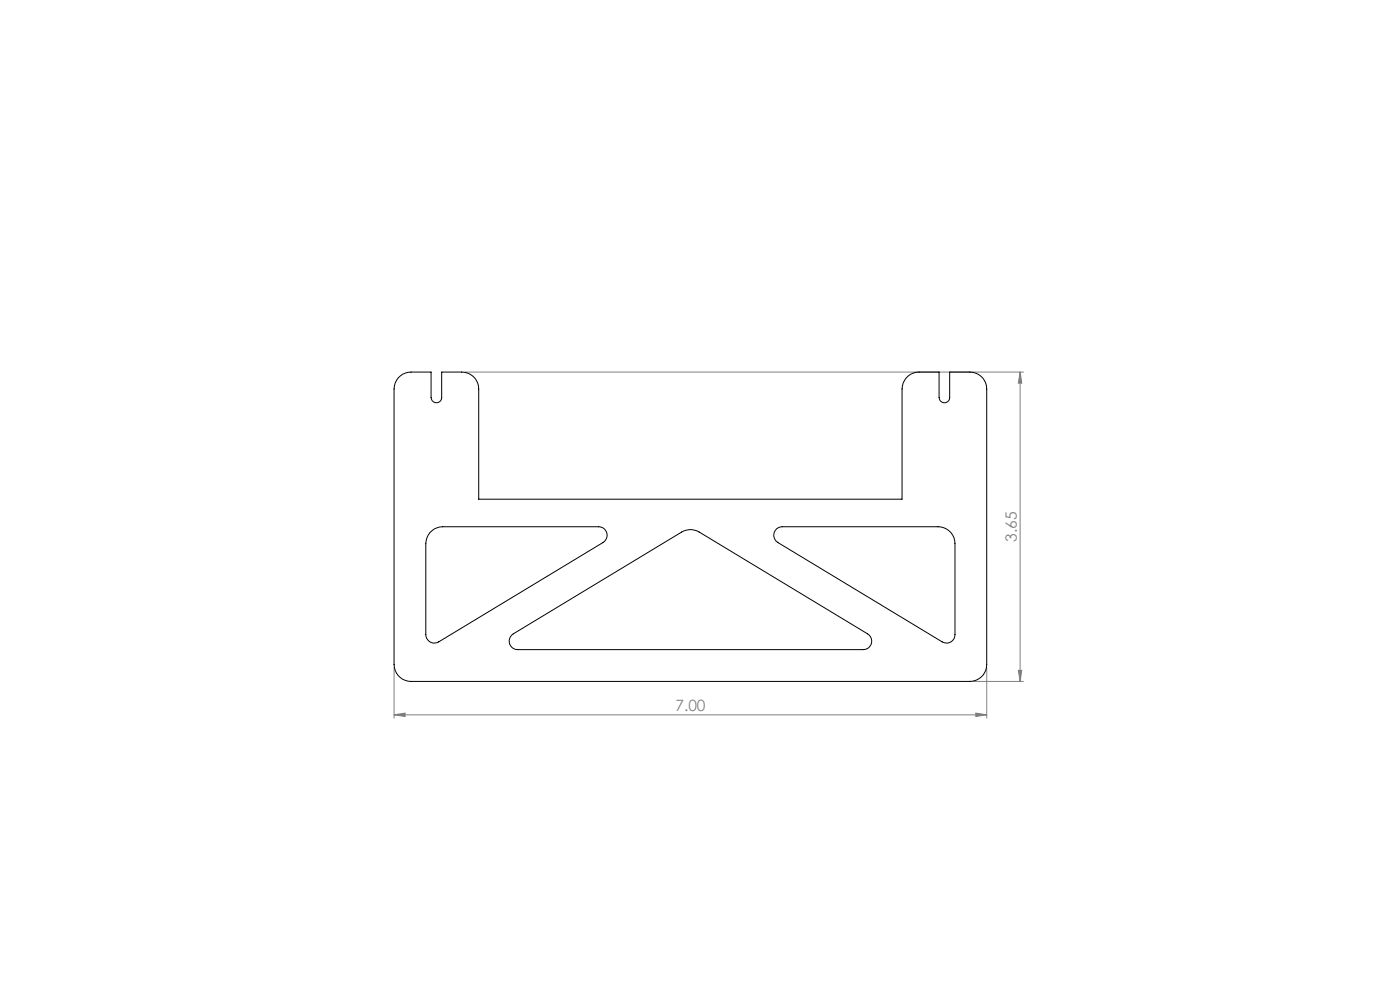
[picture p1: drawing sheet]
<svg xmlns="http://www.w3.org/2000/svg" width="420mm" height="297mm" viewBox="0 0 420 297" stroke-linecap="round" stroke-linejoin="round" font-family="sans-serif">
<defs><g id="words">
<g font-size="4.7" fill="#808080">
<text x="305" y="162.4" transform="rotate(-90 305 162.4)">3.65</text>
<text x="202.6" y="213.2">7.00</text>
</g>
</g></defs>
<path d="M139.6 111.5h167.4M306 111.5l.5 3.3h-1zM306 111.5v92.7M118.2 214.2l3.3-.5v1zM118.2 200.1v15.1M118.2 214.2h177.8M292 204.2h15M292.7 213.7l3.3 .5-3.3 .5zM296 200.1v15.1M305.5 200.9h1l-.5 3.3z" fill="none" stroke="#808080" stroke-width=".3"/>
<g fill="#808080">
<path d="M118.2 214.2l3.3-.5v1zM292.7 213.7l3.3 .5-3.3 .5z"/>
<path d="M306 111.5l.5 3.3h-1zM305.5 200.9h1l-.5 3.3z"/>
</g>
<path d="M119.4 113.3a5 5 0 0 1 3.9-1.8h6v7.6a1.59 1.59 0 0 0 1.6 1.6 1.59 1.59 0 0 0 1.6-1.6v-7.6h6a5.1 5.1 0 0 1 5.1 5.1v33h127v-33a5.1 5.1 0 0 1 5.1-5.1h6v7.6a1.59 1.59 0 0 0 1.6 1.6 1.59 1.59 0 0 0 1.6-1.6v-7.6h6a5.1 5.1 0 0 1 5.1 5.1v82.5a5 5 0 0 1-5.1 5.1h-167.6a5.1 5.1 0 0 1-5.1-5.1v-82.5a5.3 5.3 0 0 1 1.2-3.3zM128.9 159.7a5 5 0 0 1 3.9-1.8h46.8a2.54 2.54 0 0 1 2.5 1.8 2.54 2.54 0 0 1-1.2 2.9l-49.3 29.8a2.56 2.56 0 0 1-3.9-2.2v-27.3a5.3 5.3 0 0 1 1.2-3.2zM233 158.5l1.7-.6h46.7a5.1 5.1 0 0 1 5.1 5v27.3a2.51 2.51 0 0 1-3.9 2.2l-49.2-29.8a2.55 2.55 0 0 1-.4-4.1zM153.5 190.4l51-30.9a5 5 0 0 1 5.3 0l50.5 30.5a2.55 2.55 0 0 1 1.1 2.8 2.55 2.55 0 0 1-2.4 1.9h-103.7a2.54 2.54 0 0 1-2.4-1.6 2.54 2.54 0 0 1 .6-2.7z" fill="none" stroke="#000" stroke-width=".3"/>
<use href="#words"/>
</svg>
